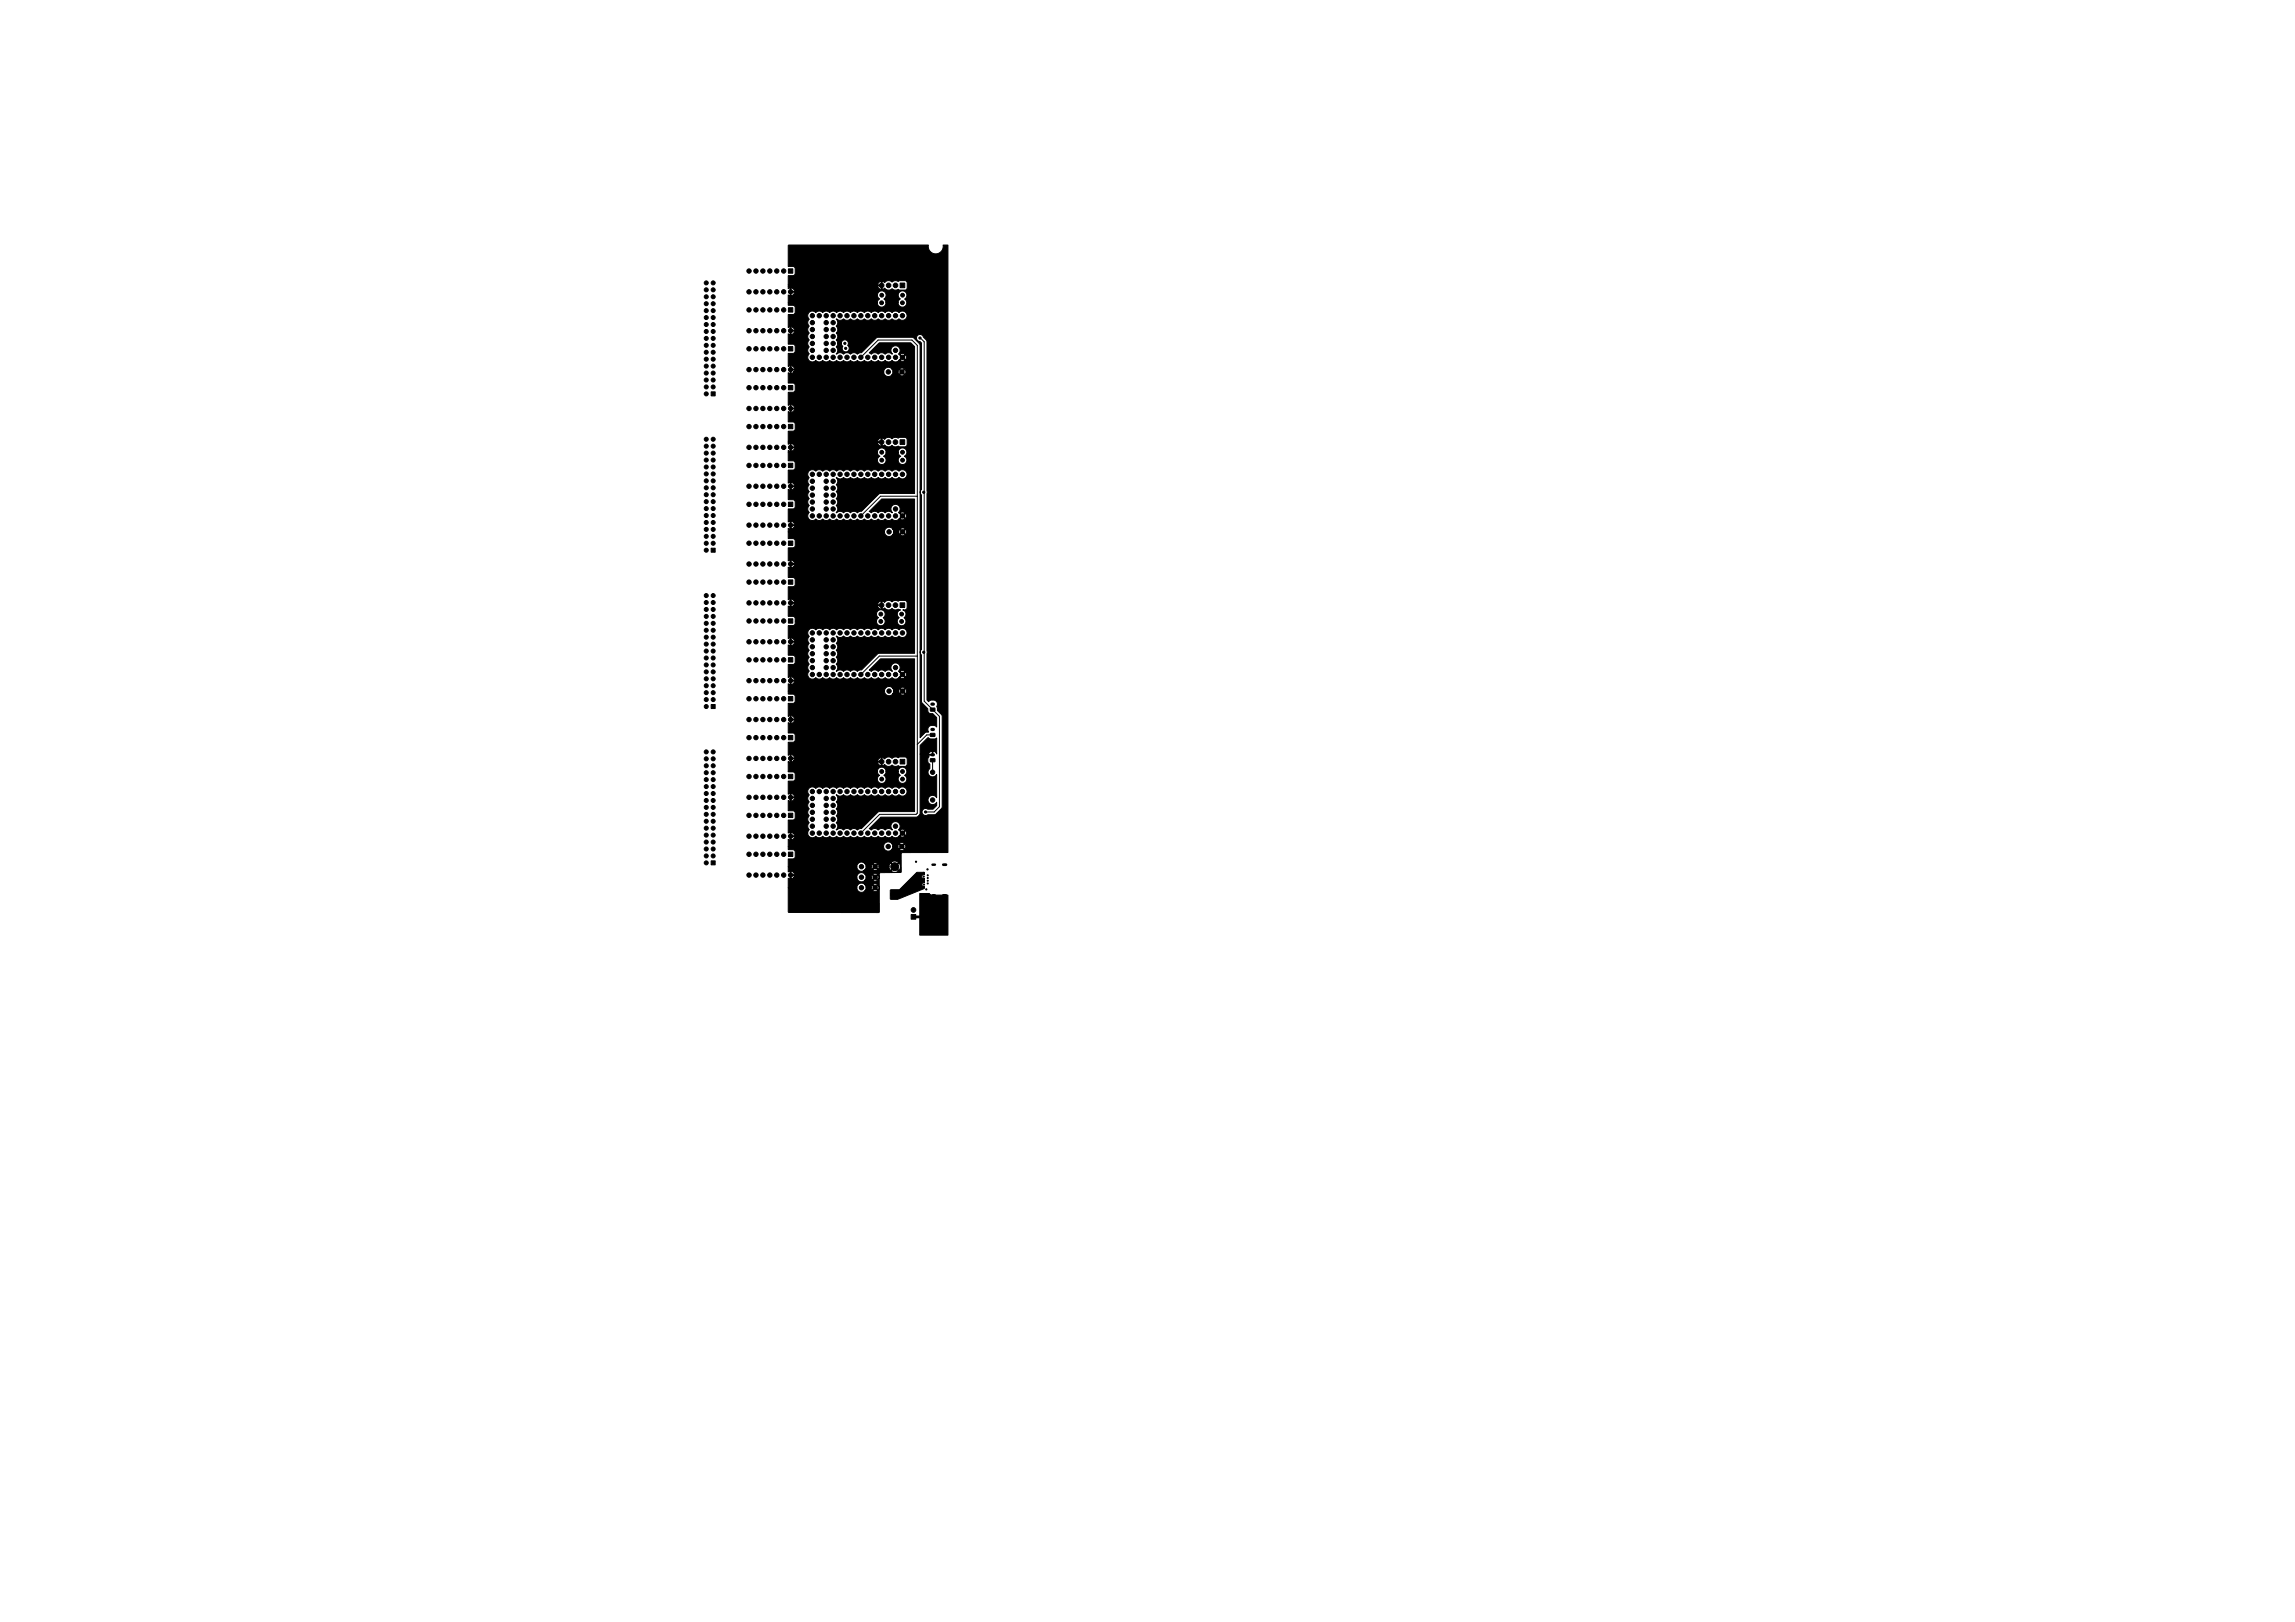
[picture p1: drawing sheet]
<svg xmlns="http://www.w3.org/2000/svg" width="841mm" height="594mm" viewBox="0 0 841 594" stroke-linecap="round" stroke-linejoin="round" font-family="sans-serif">
<g fill="#000" stroke="#000" stroke-width=".37">
<path d="M288.9 98.5h1.6v1.6h-1.6zM289 89.8h51.2v.1a2.74 2.74 0 0 0 2.8 3.1 2.74 2.74 0 0 0 2.6-3.2h1.8v222.4l-17.1 .2-.1 7.1-7.5 .1-.5 .4-.1 14.2-33.2-.2v-8.8h25.1a1.69 1.69 0 0 0 1.1 1.5 1.69 1.69 0 0 0 1.9-.5l2.8 .1a1.11 1.11 0 0 0 1.7-.2l-.8-.7-.9 .8h-2.8l.4-1h1.8l.4 .8 .8-.9h.5l.8 .9a.98 .98 0 0 0 0-1.7l-.8 .8h-.5l-.8-.8-.4 .9h-1.8l-.4-1.1h2.8l.9 .8 .8-.8a1.06 1.06 0 0 0-1.7 0l-2.9-.1a1.69 1.69 0 0 0-1.9-.4 1.69 1.69 0 0 0-1 1.6h-25.1v-3.6l1.1 .3 .9-.6h23.1a1.69 1.69 0 0 0 1.1 1.6 1.69 1.69 0 0 0 1.9-.5h2.8a1.11 1.11 0 0 0 1.7-.1l-.8-.8-.9 .9h-2.8l.4-1.1h1.8l.4 .8 .8-.8h.5l.8 .8a.98 .98 0 0 0 0-1.6l-.8 .8h-.5l-.8-.9-.4 .9h-1.8l-.4-1.1h2.8l.9 .9 .8-.8a1.06 1.06 0 0 0-1.7-.1l-2.9-.1a1.69 1.69 0 0 0-1.9-.4 1.69 1.69 0 0 0-1 1.6h-23.1l.2-.6-1.1-.1-.1 1.2h-.3v-1.5l1.4 .1a.98 .98 0 0 0-1.1-1.2v1.1h-.3v-1.1l-.7 .2v-1.9h25.1a1.69 1.69 0 0 0 2.4 1.5h10.2a1.81 1.81 0 0 0 2.6-.1l-1.3-1.2-1.3 1.3h-10.2l.6-.5 2.8 .1a1.11 1.11 0 0 0 1.7-.2l-.8-.7-.9 .8h-2.8l.4-1h1.8l.4 .8 .8-.9h.5l.8 .9 .4-.9h3.7l.5 1.4 1.3-1.4h.5l1.5 1.3a1.81 1.81 0 0 0-.3-2.5l-1.2 1.2h-.5l-1.3-1.3-.5 1.3h-3.7l-.3-.8-.9 .8h-.5l-.8-.8-.4 .9h-1.8l-.4-1.1h2.8l.9 .8 .8-.8a1.15 1.15 0 0 0-1.7 0h-2.8l-.6-.5h10.2l1.2 1.3 1.4-1.3a1.83 1.83 0 0 0-2.6 0l-10.4-.1a1.69 1.69 0 0 0-2.2 1.7h-25.1v-2.9h1.8l.7-.9-.2-2.2-.5-.3h-1.8v-1.1h34.9v.2a1.69 1.69 0 0 0 1.2 1.4 1.69 1.69 0 0 0 1.8-.6l2.8 .1a1.12 1.12 0 0 0 1.7-.2l-.8-.7-.9 .8h-2.8l.4-1h1.8l.4 .8 .8-.9h.5l.8 .9a.98 .98 0 0 0 0-1.7l-.8 .8h-.5l-.8-.8-.4 .9h-1.8l-.4-1.1h2.8l.9 .8 .8-.8a1.06 1.06 0 0 0-1.7 0l-2.9-.1a1.69 1.69 0 0 0-1.9-.4 1.69 1.69 0 0 0-1 1.6h-34.9v-2.7l1 .2a.98 .98 0 0 0 1.1-1.2h-1.1v1.2h-.3v-1.6l1.5 .1-.5-.9h5.4a1.69 1.69 0 0 0 1.1 1.5 1.69 1.69 0 0 0 1.9-.4 1.68 1.68 0 0 0 2.5 0 1.68 1.68 0 0 0 2.5 0 1.68 1.68 0 0 0 2.6 0 1.68 1.68 0 0 0 2.5 0 1.68 1.68 0 0 0 2.6 0 1.68 1.68 0 0 0 2.5 0 1.68 1.68 0 0 0 2.5 0 1.68 1.68 0 0 0 2.6 0 1.68 1.68 0 0 0 2.5 0 1.68 1.68 0 0 0 2.6 0 1.68 1.68 0 0 0 2.5 0 1.68 1.68 0 0 0 2.6-.1l.4 .1a1.12 1.12 0 0 0 1.6-.2l-.8-.7-.8 .8h-.4l1-1.1h.4l.9 .9a1.05 1.05 0 0 0-.1-1.7l-.8 .8h-.4l-1-1h.4l.8 .8 .8-.8a1.06 1.06 0 0 0-1.6 0l-.6-.2a1.69 1.69 0 0 0 .1-2.5 1.69 1.69 0 0 0-2.4 0 1.69 1.69 0 0 0 .1 2.5l-.3 .1a1.69 1.69 0 0 0-2.4 0 1.68 1.68 0 0 0-2.6 0 1.68 1.68 0 0 0-2.5 0l-.8-.5 4.3-4.2h13l1.2-.9 .2-.6v-21.6l4.3 .1 .1-1a1.03 1.03 0 0 0-1.3 .9h-3.1v-3.2l2.8-2.8 1 .5h1.5l.7-.4v5.9l-.1-.4a.88 .88 0 0 0-1.2-.5v1.3h-1.6l.2 .6-.4 .6v1.3l.6 .8-.1 1.7a1.69 1.69 0 0 0 .1 2.6 1.69 1.69 0 0 0 2.5-.6v8.6l-.1-.2a1.69 1.69 0 0 0-2.5-.2 1.69 1.69 0 0 0 .1 2.6 1.69 1.69 0 0 0 2.5-.6v1.3l-1.3 1.3h-1.9a1.29 1.29 0 0 0-1.8 .1 1.29 1.29 0 0 0 0 1.8 1.29 1.29 0 0 0 1.8 .1l2.8-.1 2.5-2.7v-33.3l-.2-.5-1.6-1.6-.2-1.5a1.49 1.49 0 0 0-1.1-2.3l-1.2 .1-.7 .5-.6-.6v-131.2l-.2-.6-1.1-1.1a1.29 1.29 0 0 0-1.5-1 1.29 1.29 0 0 0-1 1.4 1.29 1.29 0 0 0 1.2 1.2l.6 .5v53.7a1.29 1.29 0 0 0 0 2l-.1 56.7a1.29 1.29 0 0 0 .1 1.9v17.1l2.3 2.6 .3 1.4 .5 .3 1 .1 1.4 1.4v3.5l-.8-.6h-1a1.62 1.62 0 0 0-1.2 2.5l-1.1 .1-1.9 1.9v-143.8l-2.3-2.5-.6-.4h-12.7l-.6 .4-5.3 5.3-1.6 .5a1.69 1.69 0 0 0-2.4 .1 1.68 1.68 0 0 0-2.6 0 1.68 1.68 0 0 0-2.5 0l-.1-.3a1.69 1.69 0 0 0-.1-2.4l.6-1.4h1.3v.3a1.19 1.19 0 0 1 .3 1.6 1.29 1.29 0 0 0 1.9 1.1 1.29 1.29 0 0 0 .1-2.2h.1a1.29 1.29 0 0 0-.7-2 1.29 1.29 0 0 0-1.7 1.2h-1.3l-.6-1.2a1.68 1.68 0 0 0 0-2.5 1.68 1.68 0 0 0 0-2.6 1.68 1.68 0 0 0 0-2.5l.2-.1a1.68 1.68 0 0 0 2.5-.1 1.68 1.68 0 0 0 2.6 0 1.68 1.68 0 0 0 2.5 0 1.68 1.68 0 0 0 2.5 0 1.68 1.68 0 0 0 2.6 0 1.68 1.68 0 0 0 2.5 0 1.68 1.68 0 0 0 2.6 0 1.68 1.68 0 0 0 2.5 0 1.68 1.68 0 0 0 2.5 0 1.69 1.69 0 0 0 2.5 .2 1.69 1.69 0 0 0 0-2.5 1.69 1.69 0 0 0-2.5 .1 1.68 1.68 0 0 0-2.5 0 1.68 1.68 0 0 0-2.5 0 1.68 1.68 0 0 0-2.6 0 1.68 1.68 0 0 0-2.5 0 1.68 1.68 0 0 0-2.6 0 1.68 1.68 0 0 0-2.5 0 1.68 1.68 0 0 0-2.5 0 1.68 1.68 0 0 0-2.6 0 1.68 1.68 0 0 0-2.5 0 1.68 1.68 0 0 0-2.6 0 1.68 1.68 0 0 0-2.5 0 1.68 1.68 0 0 0-2.5 0 1.69 1.69 0 0 0-2.5-.1 1.69 1.69 0 0 0 .1 2.5 1.68 1.68 0 0 0 0 2.5 1.68 1.68 0 0 0 0 2.6 1.68 1.68 0 0 0 0 2.5 1.68 1.68 0 0 0 0 2.6 1.68 1.68 0 0 0 0 2.5 1.69 1.69 0 0 0-.1 2.5 1.69 1.69 0 0 0 2.5-.1 1.68 1.68 0 0 0 2.5 0 1.68 1.68 0 0 0 2.5 0 1.68 1.68 0 0 0 2.6 0 1.68 1.68 0 0 0 2.5 0 1.68 1.68 0 0 0 2.6 0 1.68 1.68 0 0 0 2.5 0 1.68 1.68 0 0 0 2.5 0 1.68 1.68 0 0 0 2.6 0 1.68 1.68 0 0 0 2.5 0 1.68 1.68 0 0 0 2.6 0 1.68 1.68 0 0 0 2.5 0 1.68 1.68 0 0 0 2.6-.1l.4 .1a1.12 1.12 0 0 0 1.6-.1l-.8-.8-.8 .8h-.4l1-1.1h.4l.9 .9a1.05 1.05 0 0 0-.1-1.6l-.8 .7h-.4l-1-1h.4l.8 .8 .8-.7a1.06 1.06 0 0 0-1.6-.1l-.6-.2a1.69 1.69 0 0 0 .1-2.4 1.69 1.69 0 0 0-2.4 0 1.69 1.69 0 0 0 .1 2.4l-.3 .1a1.69 1.69 0 0 0-2.4 .1 1.68 1.68 0 0 0-2.6 0 1.68 1.68 0 0 0-2.5 0l-.8-.5 3.7-3.7h11.6l1.3 1.3v53.8l-12.8 .1-6.6 6.5-.8 .1-.7 .4a1.68 1.68 0 0 0-2.5 0 1.68 1.68 0 0 0-2.6 0 1.68 1.68 0 0 0-2.5 0l-.1-.2a1.69 1.69 0 0 0-.1-2.4 1.68 1.68 0 0 0 0-2.6 1.68 1.68 0 0 0 0-2.5 1.68 1.68 0 0 0 0-2.6 1.68 1.68 0 0 0 0-2.5l.2-.1a1.69 1.69 0 0 0 2.5-.1 1.68 1.68 0 0 0 2.6 0 1.68 1.68 0 0 0 2.5 0 1.68 1.68 0 0 0 2.5 0 1.68 1.68 0 0 0 2.6 0 1.68 1.68 0 0 0 2.5 0 1.68 1.68 0 0 0 2.6 0 1.68 1.68 0 0 0 2.5 0 1.68 1.68 0 0 0 2.5 0 1.69 1.69 0 0 0 2.5 .1 1.69 1.69 0 0 0 0-2.4 1.69 1.69 0 0 0-2.5 .1 1.68 1.68 0 0 0-2.5 0 1.68 1.68 0 0 0-2.5 0 1.68 1.68 0 0 0-2.6 0 1.68 1.68 0 0 0-2.5 0 1.68 1.68 0 0 0-2.6 0 1.68 1.68 0 0 0-2.5 0 1.68 1.68 0 0 0-2.5 0 1.68 1.68 0 0 0-2.6 0 1.68 1.68 0 0 0-2.5 0 1.68 1.68 0 0 0-2.6 0 1.68 1.68 0 0 0-2.5 0 1.68 1.68 0 0 0-2.5 0 1.69 1.69 0 0 0-2.5-.1 1.69 1.69 0 0 0 .1 2.5 1.68 1.68 0 0 0 0 2.5 1.68 1.68 0 0 0 0 2.6 1.68 1.68 0 0 0 0 2.5 1.68 1.68 0 0 0 0 2.6 1.68 1.68 0 0 0 0 2.5 1.69 1.69 0 0 0-.1 2.5 1.69 1.69 0 0 0 2.5-.1 1.68 1.68 0 0 0 2.5 0 1.68 1.68 0 0 0 2.5 0 1.68 1.68 0 0 0 2.6 0 1.68 1.68 0 0 0 2.5 0 1.68 1.68 0 0 0 2.6 0 1.68 1.68 0 0 0 2.5 0 1.68 1.68 0 0 0 2.5 0 1.68 1.68 0 0 0 2.6 0 1.68 1.68 0 0 0 2.5 0 1.68 1.68 0 0 0 2.6 0 1.68 1.68 0 0 0 2.5 0 1.68 1.68 0 0 0 2.6-.1l.4 .1a1.12 1.12 0 0 0 1.6-.1l-.8-.8-.8 .8h-.4l1-1.1h.4l.9 .9a1.05 1.05 0 0 0-.1-1.7l-.8 .8h-.4l-1-1h.4l.8 .8 .8-.7a1.06 1.06 0 0 0-1.6-.1l-.6-.2a1.69 1.69 0 0 0 .1-2.5 1.69 1.69 0 0 0-2.5 0 1.69 1.69 0 0 0 .2 2.5l-.3 .1a1.68 1.68 0 0 0-2.4 0 1.68 1.68 0 0 0-2.6 0 1.68 1.68 0 0 0-2.5 0l-.8-.5 4.6-4.5h12v56.5h-13.2l-6.2 6.1-1.6 .5a1.69 1.69 0 0 0-2.4 0 1.68 1.68 0 0 0-2.6 0 1.68 1.68 0 0 0-2.5 0l-.1-.2a1.69 1.69 0 0 0-.1-2.5 1.68 1.68 0 0 0 0-2.5 1.68 1.68 0 0 0 0-2.5 1.68 1.68 0 0 0 0-2.6 1.68 1.68 0 0 0 0-2.5l.2-.1a1.69 1.69 0 0 0 2.5-.1 1.68 1.68 0 0 0 2.6 0 1.68 1.68 0 0 0 2.5 0 1.68 1.68 0 0 0 2.5 0 1.68 1.68 0 0 0 2.6 0 1.68 1.68 0 0 0 2.5 0 1.68 1.68 0 0 0 2.6 0 1.68 1.68 0 0 0 2.5 0 1.68 1.68 0 0 0 2.5 0 1.69 1.69 0 0 0 2.5 .1 1.69 1.69 0 0 0 0-2.4 1.69 1.69 0 0 0-2.5 .1 1.68 1.68 0 0 0-2.5 0 1.68 1.68 0 0 0-2.5 0 1.68 1.68 0 0 0-2.6 0 1.68 1.68 0 0 0-2.5 0 1.68 1.68 0 0 0-2.6 0 1.68 1.68 0 0 0-2.5 0 1.68 1.68 0 0 0-2.5 0 1.68 1.68 0 0 0-2.6 0 1.68 1.68 0 0 0-2.5 0 1.68 1.68 0 0 0-2.6 0 1.68 1.68 0 0 0-2.5 0 1.68 1.68 0 0 0-2.5 0 1.69 1.69 0 0 0-2.5-.1 1.69 1.69 0 0 0 .1 2.5 1.68 1.68 0 0 0 0 2.5 1.68 1.68 0 0 0 0 2.6 1.68 1.68 0 0 0 0 2.5 1.68 1.68 0 0 0 0 2.5 1.68 1.68 0 0 0 0 2.6 1.69 1.69 0 0 0-.1 2.4 1.69 1.69 0 0 0 2.5 0 1.68 1.68 0 0 0 2.5 0 1.68 1.68 0 0 0 2.5 0 1.68 1.68 0 0 0 2.6 0 1.68 1.68 0 0 0 2.5 0 1.68 1.68 0 0 0 2.6 0 1.68 1.68 0 0 0 2.5 0 1.68 1.68 0 0 0 2.5 0 1.68 1.68 0 0 0 2.6 0 1.68 1.68 0 0 0 2.5 0 1.68 1.68 0 0 0 2.6 0 1.68 1.68 0 0 0 2.5 0 1.68 1.68 0 0 0 2.6-.1l.4 .1a1.12 1.12 0 0 0 1.6-.2l-.8-.7-.8 .8h-.4l1-1.1h.4l.9 .9a1.05 1.05 0 0 0-.1-1.7l-.8 .8h-.4l-1-1h.4l.8 .8 .8-.7a1.06 1.06 0 0 0-1.6-.1l-.6-.2a1.69 1.69 0 0 0 .1-2.5 1.69 1.69 0 0 0-2.5 0 1.69 1.69 0 0 0 .2 2.5l-.3 .1a1.69 1.69 0 0 0-2.4 0 1.68 1.68 0 0 0-2.6 0 1.68 1.68 0 0 0-2.5 0l-.8-.5 4.1-4.1h12.5v56h-13.1l-6.3 6.2-1.6 .5a1.69 1.69 0 0 0-2.4 0 1.68 1.68 0 0 0-2.6 0 1.68 1.68 0 0 0-2.5 0l-.1-.2a1.69 1.69 0 0 0-.1-2.5 1.68 1.68 0 0 0 0-2.5 1.68 1.68 0 0 0 0-2.5 1.68 1.68 0 0 0 0-2.6 1.68 1.68 0 0 0 0-2.5l.2-.1a1.68 1.68 0 0 0 2.5-.1 1.68 1.68 0 0 0 2.6 0 1.68 1.68 0 0 0 2.5 0 1.68 1.68 0 0 0 2.5 0 1.68 1.68 0 0 0 2.6 0 1.68 1.68 0 0 0 2.5 0 1.68 1.68 0 0 0 2.6 0 1.68 1.68 0 0 0 2.5 0 1.68 1.68 0 0 0 2.5 0 1.69 1.69 0 0 0 2.5 .1 1.69 1.69 0 0 0 0-2.4 1.69 1.69 0 0 0-2.5 .1 1.68 1.68 0 0 0-2.5 0 1.68 1.68 0 0 0-2.5 0 1.68 1.68 0 0 0-2.6 0 1.68 1.68 0 0 0-2.5 0 1.68 1.68 0 0 0-2.6 0 1.68 1.68 0 0 0-2.5 0 1.68 1.68 0 0 0-2.5 0 1.68 1.68 0 0 0-2.6 0 1.68 1.68 0 0 0-2.5 0 1.68 1.68 0 0 0-2.6 0 1.68 1.68 0 0 0-2.5 0 1.68 1.68 0 0 0-2.5 0 1.69 1.69 0 0 0-2.5-.1 1.69 1.69 0 0 0 .1 2.5 1.68 1.68 0 0 0 0 2.5 1.68 1.68 0 0 0 0 2.6 1.68 1.68 0 0 0 0 2.5 1.68 1.68 0 0 0 0 2.5 1.68 1.68 0 0 0 0 2.6l-.6 1.3h-5.4l-.7-.3v1.1h-.3v-1.1l-.7 .2v-4.8h1.8l.7-.8-.2-2.2-.5-.3h-1.8v-3.8l.7 .1a1.07 1.07 0 0 0 1.4-1.1h-1.1v1.1h-.3v-1.5l1.5 .1a1.05 1.05 0 0 0-1.2-1.2v1.1h-.3v-1.1l-.7 .2v-4.8h1.8l.5-.3 .2-2.4-.5-.6-2-.3h32.6l.2 .8 .6 .7a1.59 1.59 0 0 0-.4 2.4 1.59 1.59 0 0 0 2.4-.1 1.59 1.59 0 0 0-.4-2.3l.6-.6 .2-.9h4.4l.2 .8 .6 .7a1.59 1.59 0 0 0-.4 2.4 1.59 1.59 0 0 0 2.5-.1 1.59 1.59 0 0 0-.5-2.3v-.1a1.59 1.59 0 0 0 0-2.7 1.59 1.59 0 0 0-2.4 1.3h-4.4v-.2a1.59 1.59 0 0 0-1.7-1.3 1.59 1.59 0 0 0-1.5 1.5h-32.6v-3.3l32.7 .1a1.23 1.23 0 0 0 1.6 1l1-.3a1.74 1.74 0 0 0 2.7 .2 2.29 2.29 0 0 0 2.4 .3l2.3 .2 .5-.2 .3-.5 .1-1.9-.7-.8-2.8 .1a1.74 1.74 0 0 0-2.1 .4 1.74 1.74 0 0 0-2.7 .2l-1-.4v2.7h-.2l-.2-1.2-33.9 .1v-.3l1.1 .3 .8-.5 32 .1 .2-1.2a1.18 1.18 0 0 0-1.4 1.1h-30.8l.3-.8h-1.1l-.1 1.2h-.3v-1.6l1.5 .1a1.05 1.05 0 0 0-1.2-1.1v1h-.3v-1.1l-.7 .2v-4.7l2.2-.2 .3-.6v-1.8l-.7-.8h-1.8v-3.8l.7 .1a1.07 1.07 0 0 0 1.4-1.1h-1.1v1.1h-.3v-1.5l1.5 .1a1.05 1.05 0 0 0-1.2-1.1v1h-.3v-1.1l-.7 .2v-4.8h1.8l.5-.3 .2-2.3-.7-.7-1.8-.1v-1.1h35.2a1.69 1.69 0 0 0 1.2 1.6 1.69 1.69 0 0 0 1.8-.5l2.9 .1a1.11 1.11 0 0 0 1.6-.2l-.8-.7-.8 .8h-2.9l.4-1.1h1.9l.3 .9 .9-.9h.4l.8 .8a.98 .98 0 0 0 0-1.6l-.8 .8h-.4l-.8-.8-.4 .8h-1.9l-.4-1h2.9l.8 .8 .9-.8a1.15 1.15 0 0 0-1.7 0l-3-.2a1.69 1.69 0 0 0-1.8-.3 1.69 1.69 0 0 0-1.1 1.5h-35.2v-2.7l1 .2a.98 .98 0 0 0 1.1-1.2l-1.1 .1v1.1h-.3v-1.6l1.4 .2a.98 .98 0 0 0-1.1-1.2v1h-.3v-1.1l-.7 .3v-4.8l2.2-.2 .3-.5v-1.9l-.7-.8h-1.8v-3.8l.7 .1a1.07 1.07 0 0 0 1.4-1.1h-1.1v1.1h-.3v-1.5l1.5 .1a1.05 1.05 0 0 0-1.2-1.1v1h-.3v-1.1l-.7 .2v-4.8l2-.1 .4-.4 .1-1h29.8v.2a1.59 1.59 0 0 0 2.4 1.1 1.59 1.59 0 0 0 0-2.6l.2-.2a1.59 1.59 0 0 0 .1-2.3 1.59 1.59 0 0 0-2.4 .1 1.59 1.59 0 0 0 .4 2.4l-.5 .5-.2 .8h-29.8v-1.2l-.3-.5-2.2-.1v-3.8l1.1 .2 .6-.3h31a1.23 1.23 0 0 0 1.6 1.1l1-.3a1.74 1.74 0 0 0 2.7 .1 2.09 2.09 0 0 0 2.4 .4l.7 .2a1.59 1.59 0 0 0-1.2 1.3 1.59 1.59 0 0 0 .7 1.6 1.59 1.59 0 0 0-.3 2.3 1.59 1.59 0 0 0 2.4 0 1.59 1.59 0 0 0-.3-2.3l.1-.2a1.59 1.59 0 0 0-.6-2.7h.9l.6-.5v-2.5l-.7-.5-2.7 .2a1.73 1.73 0 0 0-2 .4 1.74 1.74 0 0 0-2.7 .2l-1-.5v2.8h-.3l-.1-1.2-32.2 .1 .4-.5 31.8 .1 .1-1.2a1.18 1.18 0 0 0-1.3 1.1h-30.6v-.5h-1l-.1 1.2h-.3v-1.5l1.4 .1a.98 .98 0 0 0-1.1-1.2v1.1h-.3v-1.1l-.7 .2v-4.8l2.2-.2 .3-.5v-1.9l-.7-.8h-1.8v-3.8l.7 .2a1.07 1.07 0 0 0 1.4-1.2h-1.1v1.2h-.3v-1.6l1.5 .1a1.05 1.05 0 0 0-1.2-1.1v1h-.3v-1.1l-.7 .2v-4.8l2.2-.2 .3-.5v-1.8l-.7-.8h-1.8v-2.5h35.2a1.69 1.69 0 0 0 1.2 1.6 1.69 1.69 0 0 0 1.8-.5h2.9a1.11 1.11 0 0 0 1.6-.1l-.8-.8-.8 .9h-2.9l.4-1.1h1.9l.3 .9 .9-.9h.4l.8 .8a.98 .98 0 0 0 0-1.6l-.8 .8h-.4l-.8-.9-.4 .9h-1.9l-.4-1.1h2.9l.8 .9 .8-.8a1.06 1.06 0 0 0-1.6-.1l-3-.1a1.69 1.69 0 0 0-1.8-.4 1.69 1.69 0 0 0-1.1 1.6h-35.2v-1.3l1 .1a.98 .98 0 0 0 1.1-1.1h-1.1v1.1h-.3v-1.5l1.4 .1a.98 .98 0 0 0-1.1-1.2v1.1h-.3v-1.1l-.7 .2v-4.8l2.2-.2 .3-.5v-1.8l-.7-.9h-1.8v-3.8l.7 .2a1.07 1.07 0 0 0 1.4-1.2h-1.1v1.2h-.3v-1.6l1.5 .1a1.06 1.06 0 0 0-1.2-1.1v1h-.3v-1.1l-.7 .3v-4.8l2.2-.2 .3-.6v-1.8l-.7-.8h-1.8v-3.2h32.6l.3 1 .7 .5-.2 .1a1.59 1.59 0 0 0-.3 2.4 1.59 1.59 0 0 0 2.4-.1 1.59 1.59 0 0 0-.6-2.4l.7-.6 .2-.9h4.4l.3 1 .7 .5-.2 .1a1.59 1.59 0 0 0-.3 2.4 1.59 1.59 0 0 0 2.4-.1 1.59 1.59 0 0 0-.6-2.4l.2-.1a1.59 1.59 0 0 0-.1-2.7 1.59 1.59 0 0 0-2.4 1.3h-4.4v-.2a1.59 1.59 0 0 0-1.7-1.3 1.59 1.59 0 0 0-1.5 1.5h-32.6v-.6l1 .1a.98 .98 0 0 0 1.1-1.1h-1.1v1.1h-.3v-1.5l1.4 .1a.98 .98 0 0 0-1.1-1.1v1h-.3v-1.1l-.7 .2v-.5l32.7 .2a1.22 1.22 0 0 0 1.6 .9l1-.3a1.74 1.74 0 0 0 2.7 .1 2.09 2.09 0 0 0 2.4 .4l.5 .2 2.3-.2 .3-.6v-1.9l-.2-.5-.5-.3h-1.9l-.6 .3a1.74 1.74 0 0 0-2.3 .2h-.1a1.74 1.74 0 0 0-2.6 .2l-1-.4v2.8h-.3l-.1-1.2-33.9 .1v-.5l33.9 .1 .1-1.2a1.13 1.13 0 0 0-1.3 1.1h-32.7v-3.8h1.8l.7-.8v-1.8l-.3-.6-2.2-.2v-3.8l1 .2a.98 .98 0 0 0 1.1-1.2l-1.1 .1v1.1h-.3v-1.5l1.4 .1a.98 .98 0 0 0-1.1-1.2v1.1h-.3v-1.1l-.7 .2v-4.8l2.2-.2 .3-.5v-1.9l-.7-.8h-1.8v-3.8l1.1 .3 .9-.6h32.9l.1 .3a1.69 1.69 0 0 0 1.2 1.4 1.69 1.69 0 0 0 1.8-.6l2.8 .1a1.12 1.12 0 0 0 1.7-.2l-.8-.7-.9 .8h-2.8l.3-1.1h1.9l.4 .9 .8-.9h.5l.7 .8a.98 .98 0 0 0 0-1.6l-.7 .8h-.5l-.8-.8-.4 .8h-1.9l-.4-1h2.9l.8 .8 .9-.8a1.06 1.06 0 0 0-1.7 0l-3-.2a1.69 1.69 0 0 0-1.8-.3 1.69 1.69 0 0 0-1.1 1.5h-32.9l.2-.7h-1.1l-.1 1.2h-.3v-1.6l1.4 .1a.98 .98 0 0 0-1.1-1.1v1h-.3v-1.1l-.7 .2v-4.8l2.2-.2 .3-.5v-1.8l-.7-.8h-1.8v-3.8l.7 .1a1.07 1.07 0 0 0 1.4-1.1h-1.1v1.1h-.3v-1.5l1.5 .1a1.06 1.06 0 0 0-1.2-1.2v1.1h-.3v-1.1l-.7 .2v-4.8h1.8l.5-.3 .2-2.4-.7-.7h-1.8v-.9h32.6a1.59 1.59 0 0 0 1.6 1.6 1.59 1.59 0 0 0 1.6-1.6h4.4v.2a1.59 1.59 0 0 0 2.5 1.1 1.59 1.59 0 0 0-.1-2.7h.1a1.59 1.59 0 0 0 .4-2.4 1.59 1.59 0 0 0-2.5 0 1.59 1.59 0 0 0 .5 2.4l-.7 .6-.2 .8h-4.4l-.7-1.4a1.59 1.59 0 0 0 .3-2.4 1.59 1.59 0 0 0-2.4 0 1.59 1.59 0 0 0 .4 2.4l-.6 .6-.2 .8h-32.6v-2.9l1 .2a.98 .98 0 0 0 1.1-1.2h-1.1v1.2h-.3v-1.6l1.4 .2a.98 .98 0 0 0-1.1-1.2v1h-.3v-1.1l-.7 .2v-.9l32.8 .2a1.22 1.22 0 0 0 1.5 .9l1-.3a1.74 1.74 0 0 0 2.7 .1v.1a2.29 2.29 0 0 0 2.4 .3l2.3 .2 .5-.2 .3-.6 .1-1.9-.7-.8-2.8 .2a1.74 1.74 0 0 0-2.1 .3 1.74 1.74 0 0 0-2.7 .2l-1-.4v2.8h-.2l-.2-1.2-33.9 .1v-.5l33.9 .1 .2-1.2a1.18 1.18 0 0 0-1.4 1.1h-32.7v-3.3l1.8-.1 .7-.8-.2-2.2-.5-.3h-1.8zM288.9 112.7h1.6v1.6h-1.6zM329.9 103.7h1.7v1.7h-1.7zM288.9 126.9h1.6v1.6h-1.6zM260.6 143.5h1.5v1.5h-1.5zM288.9 141.2h1.6v1.6h-1.6zM288.9 155.4h1.6v1.6h-1.6zM288.9 169.7h1.6v1.6h-1.6zM329.8 161.1h1.7v1.7h-1.7zM288.9 183.9h1.6v1.6h-1.6zM288.9 198.2h1.6v1.6h-1.6z"/>
<path d="M260.6 200.8h1.5v1.5h-1.5zM288.9 212.4h1.6v1.6h-1.6zM288.9 226.6h1.6v1.6h-1.6zM329.8 220.8h1.7v1.7h-1.7zM260.6 258h1.5v1.5h-1.5zM288.9 240.9h1.6v1.6h-1.6zM288.9 255.1h1.6v1.6h-1.6zM288.9 269.4h1.6v1.6h-1.6zM329.9 278.1h1.7v1.7h-1.7zM341 268.6h1.5l.1 1-1.5 .2zM341 277.9h1.5l.1 1-1.5 .1zM341 259.4l1.5-.1 .1 1-1.5 .2z"/>
<path d="M288.9 297.8h1.6v1.6h-1.6zM288.9 283.6h1.6v1.6h-1.6zM260.6 315.3h1.5v1.5h-1.5zM288.9 312.1h1.6v1.6h-1.6zM326.4 325.9l3.3-.2 6.3-6.2h2.6l.2 .9a.74 .74 0 0 0-1 .7 .74 .74 0 0 0 1 .7v1.5a.74 .74 0 0 0-1 .7 .74 .74 0 0 0 1 .7l-.2 .8-9.6 3.9-2.7-.1zM333.9 335h1.7v1.7h-1.7zM337.1 327.2h3.4l1 .6h5.9v14.7h-10.3z"/>
<circle cx="274.5" cy="99.3" r=".8"/>
<circle cx="277" cy="99.3" r=".8"/>
<circle cx="279.6" cy="99.3" r=".8"/>
<circle cx="282.1" cy="99.3" r=".8"/>
<circle cx="284.6" cy="99.3" r=".8"/>
<circle cx="287.2" cy="99.3" r=".8"/>
<circle cx="258.8" cy="103.6" r=".74"/>
<circle cx="258.8" cy="113.8" r=".74"/>
<circle cx="258.8" cy="108.7" r=".74"/>
<circle cx="258.8" cy="118.9" r=".74"/>
<circle cx="258.8" cy="116.3" r=".74"/>
<circle cx="258.8" cy="111.2" r=".74"/>
<circle cx="258.8" cy="106.2" r=".74"/>
<circle cx="261.3" cy="118.9" r=".74"/>
<circle cx="261.3" cy="111.2" r=".74"/>
<circle cx="261.3" cy="113.8" r=".74"/>
<circle cx="261.3" cy="116.3" r=".74"/>
<circle cx="261.3" cy="106.2" r=".74"/>
<circle cx="261.3" cy="108.7" r=".74"/>
<circle cx="261.3" cy="103.6" r=".74"/>
<circle cx="274.5" cy="113.5" r=".8"/>
<circle cx="274.5" cy="106.9" r=".8"/>
<circle cx="277" cy="113.5" r=".8"/>
<circle cx="277" cy="106.9" r=".8"/>
<circle cx="279.6" cy="113.5" r=".8"/>
<circle cx="279.6" cy="106.9" r=".8"/>
<circle cx="282.1" cy="106.9" r=".8"/>
<circle cx="282.1" cy="113.5" r=".8"/>
<circle cx="284.6" cy="113.5" r=".8"/>
<circle cx="284.6" cy="106.9" r=".8"/>
<circle cx="287.2" cy="113.5" r=".8"/>
<circle cx="287.2" cy="106.9" r=".8"/>
<circle cx="289.7" cy="106.9" r=".8"/>
<circle cx="297.7" cy="115.6" r=".8"/>
<circle cx="297.7" cy="118.2" r=".8"/>
<circle cx="300.2" cy="115.6" r=".8"/>
<circle cx="302.8" cy="115.6" r=".8"/>
<circle cx="302.8" cy="118.2" r=".8"/>
<circle cx="305.3" cy="115.6" r=".8"/>
<circle cx="305.3" cy="118.2" r=".8"/>
<circle cx="307.9" cy="115.6" r=".8"/>
<circle cx="310.4" cy="115.6" r=".8"/>
<circle cx="312.9" cy="115.6" r=".8"/>
<circle cx="315.5" cy="115.6" r=".8"/>
<circle cx="318" cy="115.6" r=".8"/>
<circle cx="320.6" cy="115.6" r=".8"/>
<circle cx="323.1" cy="110.9" r=".7"/>
<circle cx="323.1" cy="115.6" r=".8"/>
<circle cx="323.1" cy="104.5" r=".85"/>
<circle cx="323.1" cy="108.1" r=".7"/>
<circle cx="325.6" cy="115.6" r=".8"/>
<circle cx="325.6" cy="104.5" r=".85"/>
<circle cx="328.2" cy="115.6" r=".8"/>
<circle cx="328.2" cy="104.5" r=".85"/>
<circle cx="330.7" cy="110.9" r=".7"/>
<circle cx="330.7" cy="115.6" r=".8"/>
<circle cx="330.8" cy="108.1" r=".7"/>
<circle cx="258.8" cy="136.6" r=".74"/>
<circle cx="258.8" cy="139.2" r=".74"/>
<circle cx="258.8" cy="126.5" r=".74"/>
<circle cx="258.8" cy="129" r=".74"/>
<circle cx="258.8" cy="123.9" r=".74"/>
<circle cx="258.8" cy="134.1" r=".74"/>
<circle cx="258.8" cy="131.6" r=".74"/>
<circle cx="258.8" cy="121.4" r=".74"/>
<circle cx="261.3" cy="136.6" r=".74"/>
<circle cx="261.3" cy="131.6" r=".74"/>
<circle cx="261.3" cy="134.1" r=".74"/>
<circle cx="261.3" cy="129" r=".74"/>
<circle cx="261.3" cy="123.9" r=".74"/>
<circle cx="261.3" cy="126.5" r=".74"/>
<circle cx="261.3" cy="139.2" r=".74"/>
<circle cx="261.3" cy="121.4" r=".74"/>
<circle cx="274.5" cy="135.4" r=".8"/>
<circle cx="274.5" cy="121.1" r=".8"/>
<circle cx="274.5" cy="127.7" r=".8"/>
<circle cx="277" cy="127.7" r=".8"/>
<circle cx="277" cy="135.4" r=".8"/>
<circle cx="277" cy="121.1" r=".8"/>
<circle cx="279.6" cy="121.1" r=".8"/>
<circle cx="279.6" cy="135.4" r=".8"/>
<circle cx="279.6" cy="127.7" r=".8"/>
<circle cx="282.1" cy="127.7" r=".8"/>
<circle cx="282.1" cy="135.4" r=".8"/>
<circle cx="282.1" cy="121.1" r=".8"/>
<circle cx="284.6" cy="135.4" r=".8"/>
<circle cx="284.6" cy="127.7" r=".8"/>
<circle cx="284.6" cy="121.1" r=".8"/>
<circle cx="287.2" cy="135.4" r=".8"/>
<circle cx="287.2" cy="121.1" r=".8"/>
<circle cx="287.2" cy="127.7" r=".8"/>
<circle cx="289.7" cy="135.4" r=".8"/>
<circle cx="289.7" cy="121.1" r=".8"/>
<circle cx="297.7" cy="130.9" r=".8"/>
<circle cx="297.7" cy="128.3" r=".8"/>
<circle cx="297.7" cy="125.8" r=".8"/>
<circle cx="297.7" cy="120.7" r=".8"/>
<circle cx="297.7" cy="123.2" r=".8"/>
<circle cx="300.2" cy="130.9" r=".8"/>
<circle cx="302.8" cy="130.9" r=".8"/>
<circle cx="302.8" cy="128.3" r=".8"/>
<circle cx="302.8" cy="125.8" r=".8"/>
<circle cx="302.8" cy="123.2" r=".8"/>
<circle cx="302.8" cy="120.7" r=".8"/>
<circle cx="305.3" cy="128.3" r=".8"/>
<circle cx="305.3" cy="123.2" r=".8"/>
<circle cx="305.3" cy="120.7" r=".8"/>
<circle cx="305.3" cy="130.9" r=".8"/>
<circle cx="305.3" cy="125.8" r=".8"/>
<circle cx="307.9" cy="130.9" r=".8"/>
<circle cx="309.6" cy="125.8" r=".4"/>
<circle cx="309.9" cy="127.6" r=".4"/>
<circle cx="310.4" cy="130.9" r=".8"/>
<circle cx="312.9" cy="130.9" r=".8"/>
<circle cx="315.5" cy="130.9" r=".8"/>
<circle cx="318" cy="130.9" r=".8"/>
<circle cx="320.6" cy="130.9" r=".8"/>
<circle cx="323.1" cy="130.9" r=".8"/>
<circle cx="325.5" cy="136.2" r=".8"/>
<circle cx="325.6" cy="130.9" r=".8"/>
<circle cx="328.2" cy="130.9" r=".8"/>
<circle cx="328.2" cy="128.3" r=".8"/>
<circle cx="330.5" cy="136.2" r=".8"/>
<circle cx="330.7" cy="130.9" r=".8"/>
<circle cx="337.1" cy="123.8" r=".4"/>
<circle cx="258.8" cy="144.3" r=".74"/>
<circle cx="258.8" cy="141.7" r=".74"/>
<circle cx="261.3" cy="141.7" r=".74"/>
<circle cx="274.5" cy="156.2" r=".8"/>
<circle cx="274.5" cy="142" r=".8"/>
<circle cx="274.5" cy="149.6" r=".8"/>
<circle cx="277" cy="149.6" r=".8"/>
<circle cx="277" cy="142" r=".8"/>
<circle cx="277" cy="156.2" r=".8"/>
<circle cx="279.6" cy="156.2" r=".8"/>
<circle cx="279.6" cy="149.6" r=".8"/>
<circle cx="279.6" cy="142" r=".8"/>
<circle cx="282.1" cy="156.2" r=".8"/>
<circle cx="282.1" cy="149.6" r=".8"/>
<circle cx="282.1" cy="142" r=".8"/>
<circle cx="284.6" cy="149.6" r=".8"/>
<circle cx="284.6" cy="156.2" r=".8"/>
<circle cx="284.6" cy="142" r=".8"/>
<circle cx="287.2" cy="149.6" r=".8"/>
<circle cx="287.2" cy="156.2" r=".8"/>
<circle cx="287.2" cy="142" r=".8"/>
<circle cx="289.7" cy="149.6" r=".8"/>
<circle cx="258.8" cy="160.9" r=".74"/>
<circle cx="258.8" cy="171" r=".74"/>
<circle cx="258.8" cy="173.6" r=".74"/>
<circle cx="258.8" cy="168.5" r=".74"/>
<circle cx="258.8" cy="166" r=".74"/>
<circle cx="258.8" cy="176.1" r=".74"/>
<circle cx="258.8" cy="163.4" r=".74"/>
<circle cx="258.8" cy="178.7" r=".74"/>
<circle cx="261.3" cy="166" r=".74"/>
<circle cx="261.3" cy="178.7" r=".74"/>
<circle cx="261.3" cy="173.6" r=".74"/>
<circle cx="261.3" cy="160.9" r=".74"/>
<circle cx="261.3" cy="168.5" r=".74"/>
<circle cx="261.3" cy="163.4" r=".74"/>
<circle cx="261.3" cy="176.1" r=".74"/>
<circle cx="261.3" cy="171" r=".74"/>
<circle cx="274.5" cy="163.9" r=".8"/>
<circle cx="274.5" cy="170.5" r=".8"/>
<circle cx="274.5" cy="178.1" r=".8"/>
<circle cx="277" cy="178.1" r=".8"/>
<circle cx="277" cy="170.5" r=".8"/>
<circle cx="277" cy="163.9" r=".8"/>
<circle cx="279.6" cy="178.1" r=".8"/>
<circle cx="279.6" cy="170.5" r=".8"/>
<circle cx="279.6" cy="163.9" r=".8"/>
<circle cx="282.1" cy="163.9" r=".8"/>
<circle cx="282.1" cy="178.1" r=".8"/>
<circle cx="282.1" cy="170.5" r=".8"/>
<circle cx="284.6" cy="163.9" r=".8"/>
<circle cx="284.6" cy="178.1" r=".8"/>
<circle cx="284.6" cy="170.5" r=".8"/>
<circle cx="287.2" cy="178.1" r=".8"/>
<circle cx="287.2" cy="170.5" r=".8"/>
<circle cx="287.2" cy="163.9" r=".8"/>
<circle cx="289.7" cy="178.1" r=".8"/>
<circle cx="289.7" cy="163.9" r=".8"/>
<circle cx="297.7" cy="173.7" r=".8"/>
<circle cx="297.7" cy="176.3" r=".8"/>
<circle cx="297.7" cy="178.8" r=".8"/>
<circle cx="300.2" cy="173.7" r=".8"/>
<circle cx="302.8" cy="173.7" r=".8"/>
<circle cx="302.8" cy="178.8" r=".8"/>
<circle cx="302.8" cy="176.3" r=".8"/>
<circle cx="305.3" cy="178.8" r=".8"/>
<circle cx="305.3" cy="173.7" r=".8"/>
<circle cx="305.3" cy="176.3" r=".8"/>
<circle cx="307.9" cy="173.7" r=".8"/>
<circle cx="310.4" cy="173.7" r=".8"/>
<circle cx="312.9" cy="173.7" r=".8"/>
<circle cx="315.5" cy="173.7" r=".8"/>
<circle cx="318" cy="173.7" r=".8"/>
<circle cx="320.6" cy="173.7" r=".8"/>
<circle cx="323.1" cy="161.9" r=".85"/>
<circle cx="323.1" cy="173.7" r=".8"/>
<circle cx="323.1" cy="165.6" r=".7"/>
<circle cx="323.1" cy="168.5" r=".7"/>
<circle cx="325.6" cy="161.9" r=".85"/>
<circle cx="325.6" cy="173.7" r=".8"/>
<circle cx="328.1" cy="161.9" r=".85"/>
<circle cx="328.2" cy="173.7" r=".8"/>
<circle cx="330.7" cy="173.7" r=".8"/>
<circle cx="330.7" cy="165.6" r=".7"/>
<circle cx="330.7" cy="168.5" r=".7"/>
<circle cx="258.8" cy="191.4" r=".74"/>
<circle cx="258.8" cy="199" r=".74"/>
<circle cx="258.8" cy="183.7" r=".74"/>
<circle cx="258.8" cy="196.4" r=".74"/>
<circle cx="258.8" cy="188.8" r=".74"/>
<circle cx="258.8" cy="181.2" r=".74"/>
<circle cx="258.8" cy="193.9" r=".74"/>
<circle cx="258.8" cy="186.3" r=".74"/>
<circle cx="261.3" cy="183.7" r=".74"/>
<circle cx="261.3" cy="188.8" r=".74"/>
<circle cx="261.3" cy="199" r=".74"/>
<circle cx="261.3" cy="193.9" r=".74"/>
<circle cx="261.3" cy="196.4" r=".74"/>
<circle cx="261.3" cy="191.4" r=".74"/>
<circle cx="261.3" cy="186.3" r=".74"/>
<circle cx="261.3" cy="181.2" r=".74"/>
<circle cx="274.5" cy="199" r=".8"/>
<circle cx="274.5" cy="184.7" r=".8"/>
<circle cx="274.5" cy="192.3" r=".8"/>
<circle cx="277" cy="199" r=".8"/>
<circle cx="277" cy="192.3" r=".8"/>
<circle cx="277" cy="184.7" r=".8"/>
<circle cx="279.6" cy="199" r=".8"/>
<circle cx="279.6" cy="192.3" r=".8"/>
<circle cx="279.6" cy="184.7" r=".8"/>
<circle cx="282.1" cy="199" r=".8"/>
<circle cx="282.1" cy="184.7" r=".8"/>
<circle cx="282.1" cy="192.3" r=".8"/>
<circle cx="284.6" cy="199" r=".8"/>
<circle cx="284.6" cy="184.7" r=".8"/>
<circle cx="284.6" cy="192.3" r=".8"/>
<circle cx="287.2" cy="199" r=".8"/>
<circle cx="287.2" cy="192.3" r=".8"/>
<circle cx="287.2" cy="184.7" r=".8"/>
<circle cx="289.7" cy="192.3" r=".8"/>
<circle cx="297.7" cy="181.3" r=".8"/>
<circle cx="297.7" cy="183.9" r=".8"/>
<circle cx="297.7" cy="186.4" r=".8"/>
<circle cx="297.7" cy="189" r=".8"/>
<circle cx="300.2" cy="189" r=".8"/>
<circle cx="302.8" cy="181.3" r=".8"/>
<circle cx="302.8" cy="183.9" r=".8"/>
<circle cx="302.8" cy="189" r=".8"/>
<circle cx="302.8" cy="186.4" r=".8"/>
<circle cx="305.3" cy="186.4" r=".8"/>
<circle cx="305.3" cy="181.3" r=".8"/>
<circle cx="305.3" cy="183.9" r=".8"/>
<circle cx="305.3" cy="189" r=".8"/>
<circle cx="307.9" cy="189" r=".8"/>
<circle cx="310.4" cy="189" r=".8"/>
<circle cx="312.9" cy="189" r=".8"/>
<circle cx="315.5" cy="189" r=".8"/>
<circle cx="318" cy="189" r=".8"/>
<circle cx="320.6" cy="189" r=".8"/>
<circle cx="323.1" cy="189" r=".8"/>
<circle cx="325.6" cy="189" r=".8"/>
<circle cx="325.8" cy="194.8" r=".8"/>
<circle cx="328.2" cy="186.4" r=".8"/>
<circle cx="328.2" cy="189" r=".8"/>
<circle cx="330.7" cy="189" r=".8"/>
<circle cx="330.8" cy="194.8" r=".8"/>
<circle cx="338.5" cy="180.3" r=".4"/>
<circle cx="258.8" cy="201.5" r=".74"/>
<circle cx="258.8" cy="218.1" r=".74"/>
<circle cx="261.3" cy="218.1" r=".74"/>
<circle cx="274.5" cy="213.2" r=".8"/>
<circle cx="274.5" cy="206.6" r=".8"/>
<circle cx="277" cy="213.2" r=".8"/>
<circle cx="277" cy="206.6" r=".8"/>
<circle cx="279.6" cy="213.2" r=".8"/>
<circle cx="279.6" cy="206.6" r=".8"/>
<circle cx="282.1" cy="213.2" r=".8"/>
<circle cx="282.1" cy="206.6" r=".8"/>
<circle cx="284.6" cy="213.2" r=".8"/>
<circle cx="284.6" cy="206.6" r=".8"/>
<circle cx="287.2" cy="213.2" r=".8"/>
<circle cx="287.2" cy="206.6" r=".8"/>
<circle cx="289.7" cy="206.6" r=".8"/>
<circle cx="258.8" cy="230.8" r=".74"/>
<circle cx="258.8" cy="225.8" r=".74"/>
<circle cx="258.8" cy="238.5" r=".74"/>
<circle cx="258.8" cy="228.3" r=".74"/>
<circle cx="258.8" cy="220.7" r=".74"/>
<circle cx="258.8" cy="235.9" r=".74"/>
<circle cx="258.8" cy="223.2" r=".74"/>
<circle cx="258.8" cy="233.4" r=".74"/>
<circle cx="261.3" cy="235.9" r=".74"/>
<circle cx="261.3" cy="230.8" r=".74"/>
<circle cx="261.3" cy="238.5" r=".74"/>
<circle cx="261.3" cy="225.8" r=".74"/>
<circle cx="261.3" cy="223.2" r=".74"/>
<circle cx="261.3" cy="233.4" r=".74"/>
<circle cx="261.3" cy="228.3" r=".74"/>
<circle cx="261.3" cy="220.7" r=".74"/>
<circle cx="274.5" cy="220.8" r=".8"/>
<circle cx="274.5" cy="235.1" r=".8"/>
<circle cx="274.5" cy="227.4" r=".8"/>
<circle cx="277" cy="220.8" r=".8"/>
<circle cx="277" cy="235.1" r=".8"/>
<circle cx="277" cy="227.4" r=".8"/>
<circle cx="279.6" cy="220.8" r=".8"/>
<circle cx="279.6" cy="235.1" r=".8"/>
<circle cx="279.6" cy="227.4" r=".8"/>
<circle cx="282.1" cy="220.8" r=".8"/>
<circle cx="282.1" cy="227.4" r=".8"/>
<circle cx="282.1" cy="235.1" r=".8"/>
<circle cx="284.6" cy="220.8" r=".8"/>
<circle cx="284.6" cy="227.4" r=".8"/>
<circle cx="284.6" cy="235.1" r=".8"/>
<circle cx="287.2" cy="220.8" r=".8"/>
<circle cx="287.2" cy="235.1" r=".8"/>
<circle cx="287.2" cy="227.4" r=".8"/>
<circle cx="289.7" cy="220.8" r=".8"/>
<circle cx="289.7" cy="235.1" r=".8"/>
<circle cx="297.7" cy="236.9" r=".8"/>
<circle cx="297.7" cy="234.4" r=".8"/>
<circle cx="297.7" cy="239.4" r=".8"/>
<circle cx="297.7" cy="231.8" r=".8"/>
<circle cx="300.2" cy="231.8" r=".8"/>
<circle cx="302.8" cy="231.8" r=".8"/>
<circle cx="302.8" cy="239.4" r=".8"/>
<circle cx="302.8" cy="234.4" r=".8"/>
<circle cx="302.8" cy="236.9" r=".8"/>
<circle cx="305.3" cy="239.4" r=".8"/>
<circle cx="305.3" cy="231.8" r=".8"/>
<circle cx="305.3" cy="234.4" r=".8"/>
<circle cx="305.3" cy="236.9" r=".8"/>
<circle cx="307.9" cy="231.8" r=".8"/>
<circle cx="310.4" cy="231.8" r=".8"/>
<circle cx="312.9" cy="231.8" r=".8"/>
<circle cx="315.5" cy="231.8" r=".8"/>
<circle cx="318" cy="231.8" r=".8"/>
<circle cx="320.6" cy="231.8" r=".8"/>
<circle cx="322.8" cy="227.6" r=".7"/>
<circle cx="322.8" cy="224.9" r=".7"/>
<circle cx="323.1" cy="221.6" r=".85"/>
<circle cx="323.1" cy="231.8" r=".8"/>
<circle cx="325.6" cy="221.6" r=".85"/>
<circle cx="325.6" cy="231.8" r=".8"/>
<circle cx="328.1" cy="221.6" r=".85"/>
<circle cx="328.2" cy="231.8" r=".8"/>
<circle cx="330.4" cy="227.6" r=".7"/>
<circle cx="330.4" cy="224.9" r=".7"/>
<circle cx="330.7" cy="231.8" r=".8"/>
<circle cx="338.5" cy="238.9" r=".4"/>
<circle cx="258.8" cy="241" r=".74"/>
<circle cx="258.8" cy="248.6" r=".74"/>
<circle cx="258.8" cy="246.1" r=".74"/>
<circle cx="258.8" cy="258.8" r=".74"/>
<circle cx="258.8" cy="253.7" r=".74"/>
<circle cx="258.8" cy="251.2" r=".74"/>
<circle cx="258.8" cy="243.5" r=".74"/>
<circle cx="258.8" cy="256.2" r=".74"/>
<circle cx="261.3" cy="256.2" r=".74"/>
<circle cx="261.3" cy="251.2" r=".74"/>
<circle cx="261.3" cy="246.1" r=".74"/>
<circle cx="261.3" cy="248.6" r=".74"/>
<circle cx="261.3" cy="241" r=".74"/>
<circle cx="261.3" cy="253.7" r=".74"/>
<circle cx="261.3" cy="243.5" r=".74"/>
<circle cx="274.5" cy="249.3" r=".8"/>
<circle cx="274.5" cy="241.7" r=".8"/>
<circle cx="274.5" cy="255.9" r=".8"/>
<circle cx="277" cy="249.3" r=".8"/>
<circle cx="277" cy="255.9" r=".8"/>
<circle cx="277" cy="241.7" r=".8"/>
<circle cx="279.6" cy="249.3" r=".8"/>
<circle cx="279.6" cy="241.7" r=".8"/>
<circle cx="279.6" cy="255.9" r=".8"/>
<circle cx="282.1" cy="241.7" r=".8"/>
<circle cx="282.1" cy="249.3" r=".8"/>
<circle cx="282.1" cy="255.9" r=".8"/>
<circle cx="284.6" cy="255.9" r=".8"/>
<circle cx="284.6" cy="249.3" r=".8"/>
<circle cx="284.6" cy="241.7" r=".8"/>
<circle cx="287.2" cy="255.9" r=".8"/>
<circle cx="287.2" cy="249.3" r=".8"/>
<circle cx="287.2" cy="241.7" r=".8"/>
<circle cx="289.7" cy="249.3" r=".8"/>
<circle cx="297.7" cy="247.1" r=".8"/>
<circle cx="297.7" cy="244.5" r=".8"/>
<circle cx="297.7" cy="242" r=".8"/>
<circle cx="300.2" cy="247.1" r=".8"/>
<circle cx="302.8" cy="242" r=".8"/>
<circle cx="302.8" cy="244.5" r=".8"/>
<circle cx="302.8" cy="247.1" r=".8"/>
<circle cx="305.3" cy="247.1" r=".8"/>
<circle cx="305.3" cy="244.5" r=".8"/>
<circle cx="305.3" cy="242" r=".8"/>
<circle cx="307.9" cy="247.1" r=".8"/>
<circle cx="310.4" cy="247.1" r=".8"/>
<circle cx="312.9" cy="247.1" r=".8"/>
<circle cx="315.5" cy="247.1" r=".8"/>
<circle cx="318" cy="247.1" r=".8"/>
<circle cx="320.6" cy="247.1" r=".8"/>
<circle cx="323.1" cy="247.1" r=".8"/>
<circle cx="325.6" cy="247.1" r=".8"/>
<circle cx="325.8" cy="253.1" r=".8"/>
<circle cx="328.2" cy="247.1" r=".8"/>
<circle cx="328.2" cy="244.5" r=".8"/>
<circle cx="330.7" cy="247.1" r=".8"/>
<circle cx="330.8" cy="253.1" r=".8"/>
<circle cx="258.8" cy="275.4" r=".74"/>
<circle cx="258.8" cy="277.9" r=".74"/>
<circle cx="261.3" cy="275.4" r=".74"/>
<circle cx="261.3" cy="277.9" r=".74"/>
<circle cx="274.5" cy="270.2" r=".8"/>
<circle cx="274.5" cy="277.8" r=".8"/>
<circle cx="274.5" cy="263.5" r=".8"/>
<circle cx="277" cy="277.8" r=".8"/>
<circle cx="277" cy="270.2" r=".8"/>
<circle cx="277" cy="263.5" r=".8"/>
<circle cx="279.6" cy="277.8" r=".8"/>
<circle cx="279.6" cy="270.2" r=".8"/>
<circle cx="279.6" cy="263.5" r=".8"/>
<circle cx="282.1" cy="270.2" r=".8"/>
<circle cx="282.1" cy="277.8" r=".8"/>
<circle cx="282.1" cy="263.5" r=".8"/>
<circle cx="284.6" cy="263.5" r=".8"/>
<circle cx="284.6" cy="277.8" r=".8"/>
<circle cx="284.6" cy="270.2" r=".8"/>
<circle cx="287.2" cy="277.8" r=".8"/>
<circle cx="287.2" cy="270.2" r=".8"/>
<circle cx="287.2" cy="263.5" r=".8"/>
<circle cx="289.7" cy="263.5" r=".8"/>
<circle cx="289.7" cy="277.8" r=".8"/>
<circle cx="323.1" cy="279" r=".85"/>
<circle cx="325.6" cy="279" r=".85"/>
<circle cx="328.2" cy="279" r=".85"/>
<circle cx="258.8" cy="295.7" r=".74"/>
<circle cx="258.8" cy="290.6" r=".74"/>
<circle cx="258.8" cy="280.5" r=".74"/>
<circle cx="258.8" cy="293.2" r=".74"/>
<circle cx="258.8" cy="298.3" r=".74"/>
<circle cx="258.8" cy="288.1" r=".74"/>
<circle cx="258.8" cy="283" r=".74"/>
<circle cx="258.8" cy="285.6" r=".74"/>
<circle cx="261.3" cy="298.3" r=".74"/>
<circle cx="261.3" cy="283" r=".74"/>
<circle cx="261.3" cy="293.2" r=".74"/>
<circle cx="261.3" cy="290.6" r=".74"/>
<circle cx="261.3" cy="288.1" r=".74"/>
<circle cx="261.3" cy="285.6" r=".74"/>
<circle cx="261.3" cy="295.7" r=".74"/>
<circle cx="261.3" cy="280.5" r=".74"/>
<circle cx="274.5" cy="292" r=".8"/>
<circle cx="274.5" cy="284.4" r=".8"/>
<circle cx="274.5" cy="298.6" r=".8"/>
<circle cx="277" cy="284.4" r=".8"/>
<circle cx="277" cy="292" r=".8"/>
<circle cx="277" cy="298.6" r=".8"/>
<circle cx="279.6" cy="284.4" r=".8"/>
<circle cx="279.6" cy="298.6" r=".8"/>
<circle cx="279.6" cy="292" r=".8"/>
<circle cx="282.1" cy="292" r=".8"/>
<circle cx="282.1" cy="298.6" r=".8"/>
<circle cx="282.1" cy="284.4" r=".8"/>
<circle cx="284.6" cy="298.6" r=".8"/>
<circle cx="284.6" cy="284.4" r=".8"/>
<circle cx="284.6" cy="292" r=".8"/>
<circle cx="287.2" cy="284.4" r=".8"/>
<circle cx="287.2" cy="292" r=".8"/>
<circle cx="287.2" cy="298.6" r=".8"/>
<circle cx="289.7" cy="292" r=".8"/>
<circle cx="297.7" cy="297.5" r=".8"/>
<circle cx="297.7" cy="292.4" r=".8"/>
<circle cx="297.7" cy="289.9" r=".8"/>
<circle cx="297.7" cy="295" r=".8"/>
<circle cx="300.2" cy="289.9" r=".8"/>
<circle cx="302.8" cy="297.5" r=".8"/>
<circle cx="302.8" cy="292.4" r=".8"/>
<circle cx="302.8" cy="295" r=".8"/>
<circle cx="302.8" cy="289.9" r=".8"/>
<circle cx="305.3" cy="289.9" r=".8"/>
<circle cx="305.3" cy="297.5" r=".8"/>
<circle cx="305.3" cy="292.4" r=".8"/>
<circle cx="305.3" cy="295" r=".8"/>
<circle cx="307.9" cy="289.9" r=".8"/>
<circle cx="310.4" cy="289.9" r=".8"/>
<circle cx="312.9" cy="289.9" r=".8"/>
<circle cx="315.5" cy="289.9" r=".8"/>
<circle cx="318" cy="289.9" r=".8"/>
<circle cx="320.6" cy="289.9" r=".8"/>
<circle cx="323.1" cy="289.9" r=".8"/>
<circle cx="323.1" cy="282.6" r=".7"/>
<circle cx="323.1" cy="285.3" r=".7"/>
<circle cx="325.6" cy="289.9" r=".8"/>
<circle cx="328.2" cy="289.9" r=".8"/>
<circle cx="330.7" cy="289.9" r=".8"/>
<circle cx="330.7" cy="282.6" r=".7"/>
<circle cx="330.7" cy="285.3" r=".7"/>
<circle cx="339.2" cy="297.4" r=".4"/>
<circle cx="341.8" cy="293" r=".8"/>
<circle cx="341.8" cy="282.8" r=".8"/>
<circle cx="258.8" cy="303.3" r=".74"/>
<circle cx="258.8" cy="311" r=".74"/>
<circle cx="258.8" cy="308.4" r=".74"/>
<circle cx="258.8" cy="300.8" r=".74"/>
<circle cx="258.8" cy="305.9" r=".74"/>
<circle cx="258.8" cy="316" r=".74"/>
<circle cx="258.8" cy="313.5" r=".74"/>
<circle cx="261.3" cy="305.9" r=".74"/>
<circle cx="261.3" cy="303.3" r=".74"/>
<circle cx="261.3" cy="313.5" r=".74"/>
<circle cx="261.3" cy="311" r=".74"/>
<circle cx="261.3" cy="300.8" r=".74"/>
<circle cx="261.3" cy="308.4" r=".74"/>
<circle cx="274.5" cy="306.3" r=".8"/>
<circle cx="274.5" cy="312.9" r=".8"/>
<circle cx="277" cy="312.9" r=".8"/>
<circle cx="277" cy="306.3" r=".8"/>
<circle cx="279.6" cy="306.3" r=".8"/>
<circle cx="279.6" cy="312.9" r=".8"/>
<circle cx="282.1" cy="306.3" r=".8"/>
<circle cx="282.1" cy="312.9" r=".8"/>
<circle cx="284.6" cy="306.3" r=".8"/>
<circle cx="284.6" cy="312.9" r=".8"/>
<circle cx="287.2" cy="312.9" r=".8"/>
<circle cx="287.2" cy="306.3" r=".8"/>
<circle cx="289.7" cy="306.3" r=".8"/>
<circle cx="297.7" cy="302.6" r=".8"/>
<circle cx="297.7" cy="305.1" r=".8"/>
<circle cx="297.7" cy="300.1" r=".8"/>
<circle cx="300.2" cy="305.1" r=".8"/>
<circle cx="302.8" cy="302.6" r=".8"/>
<circle cx="302.8" cy="300.1" r=".8"/>
<circle cx="302.8" cy="305.1" r=".8"/>
<circle cx="305.3" cy="302.6" r=".8"/>
<circle cx="305.3" cy="300.1" r=".8"/>
<circle cx="305.3" cy="305.1" r=".8"/>
<circle cx="307.9" cy="305.1" r=".8"/>
<circle cx="310.4" cy="305.1" r=".8"/>
<circle cx="312.9" cy="305.1" r=".8"/>
<circle cx="315.5" cy="305.1" r=".8"/>
<circle cx="315.7" cy="317.4" r=".8"/>
<circle cx="318" cy="305.1" r=".8"/>
<circle cx="320.6" cy="305.1" r=".8"/>
<circle cx="320.7" cy="317.4" r=".8"/>
<circle cx="323.1" cy="305.1" r=".8"/>
<circle cx="325.5" cy="310" r=".8"/>
<circle cx="325.6" cy="305.1" r=".8"/>
<circle cx="327.9" cy="317.4" r="1.45"/>
<circle cx="328.2" cy="302.6" r=".8"/>
<circle cx="328.2" cy="305.1" r=".8"/>
<circle cx="330.5" cy="310" r=".8"/>
<circle cx="330.7" cy="305.1" r=".8"/>
<circle cx="335.7" cy="315.6" r=".23"/>
<circle cx="338.6" cy="319.7" r=".23"/>
<circle cx="339.9" cy="318.4" r=".23"/>
<circle cx="274.5" cy="320.5" r=".8"/>
<circle cx="277" cy="320.5" r=".8"/>
<circle cx="279.6" cy="320.5" r=".8"/>
<circle cx="282.1" cy="320.5" r=".8"/>
<circle cx="284.6" cy="320.5" r=".8"/>
<circle cx="287.2" cy="320.5" r=".8"/>
<circle cx="289.7" cy="320.5" r=".8"/>
<circle cx="315.7" cy="321.3" r=".8"/>
<circle cx="315.7" cy="325.1" r=".8"/>
<circle cx="320.7" cy="321.3" r=".8"/>
<circle cx="320.7" cy="325.1" r=".8"/>
<circle cx="327.9" cy="327.6" r="1.45"/>
<circle cx="334.8" cy="333.3" r=".85"/>
<circle cx="338.4" cy="324.9" r=".23"/>
<circle cx="338.5" cy="321.1" r=".23"/>
<circle cx="338.6" cy="324" r=".23"/>
<circle cx="339.5" cy="325.7" r=".23"/>
<circle cx="340" cy="322.6" r=".2"/>
<circle cx="340" cy="321.6" r=".2"/>
<circle cx="340" cy="320.6" r=".2"/>
<circle cx="340" cy="323.6" r=".2"/>
<circle cx="340.1" cy="337.9" r=".4"/>
<circle cx="340.9" cy="335.9" r=".4"/>
<circle cx="340.9" cy="339.9" r=".4"/>
<circle cx="342.9" cy="337.9" r="3.7"/>
<circle cx="342.9" cy="335.1" r=".4"/>
<circle cx="344.9" cy="335.9" r=".4"/>
<circle cx="344.9" cy="339.9" r=".4"/>
<circle cx="345.7" cy="337.9" r=".4"/>
<circle cx="342.9" cy="340.7" r=".4"/>
</g>
<path d="M341.5 257.9h.5M341.5 267.2h.5M341.5 276.4h.5" fill="none" stroke="#000" stroke-width="1.2"/>
<path d="M330.7 309.8l-.2 .2M345.7 316.7h1M334.7 335.8h5.1l2.8 2.8M342.2 327.9v1.7M345.7 327.9h1M346.2 329.8h.1M346.2 327.9v1.9" fill="none" stroke="#000" stroke-width="1"/>
<path d="M341.7 316.7h.9M341.7 327.9h.9" fill="none" stroke="#000" stroke-width=".9"/>
<path d="M315.5 130.9l6.3-6.4h12.4l2 2v171.3l-.5 .5h-13.4l-6.8 6.8M337.1 123.8l1.6 1.4v131.6l5.6 5.6v33.1l-2 1.9h-3.1M336.2 181.7h-13.5l-7.2 7.3M338.7 180.2l-.2 .1M338.7 238.7l-.2 .2M336.2 240.3h-14l-6.7 6.8M341.8 278.4v4.4M341.8 269.2h-2.2l-3.4 3.4M338.6 319.7h.1" fill="none" stroke="#000" stroke-width=".37"/>
</svg>
